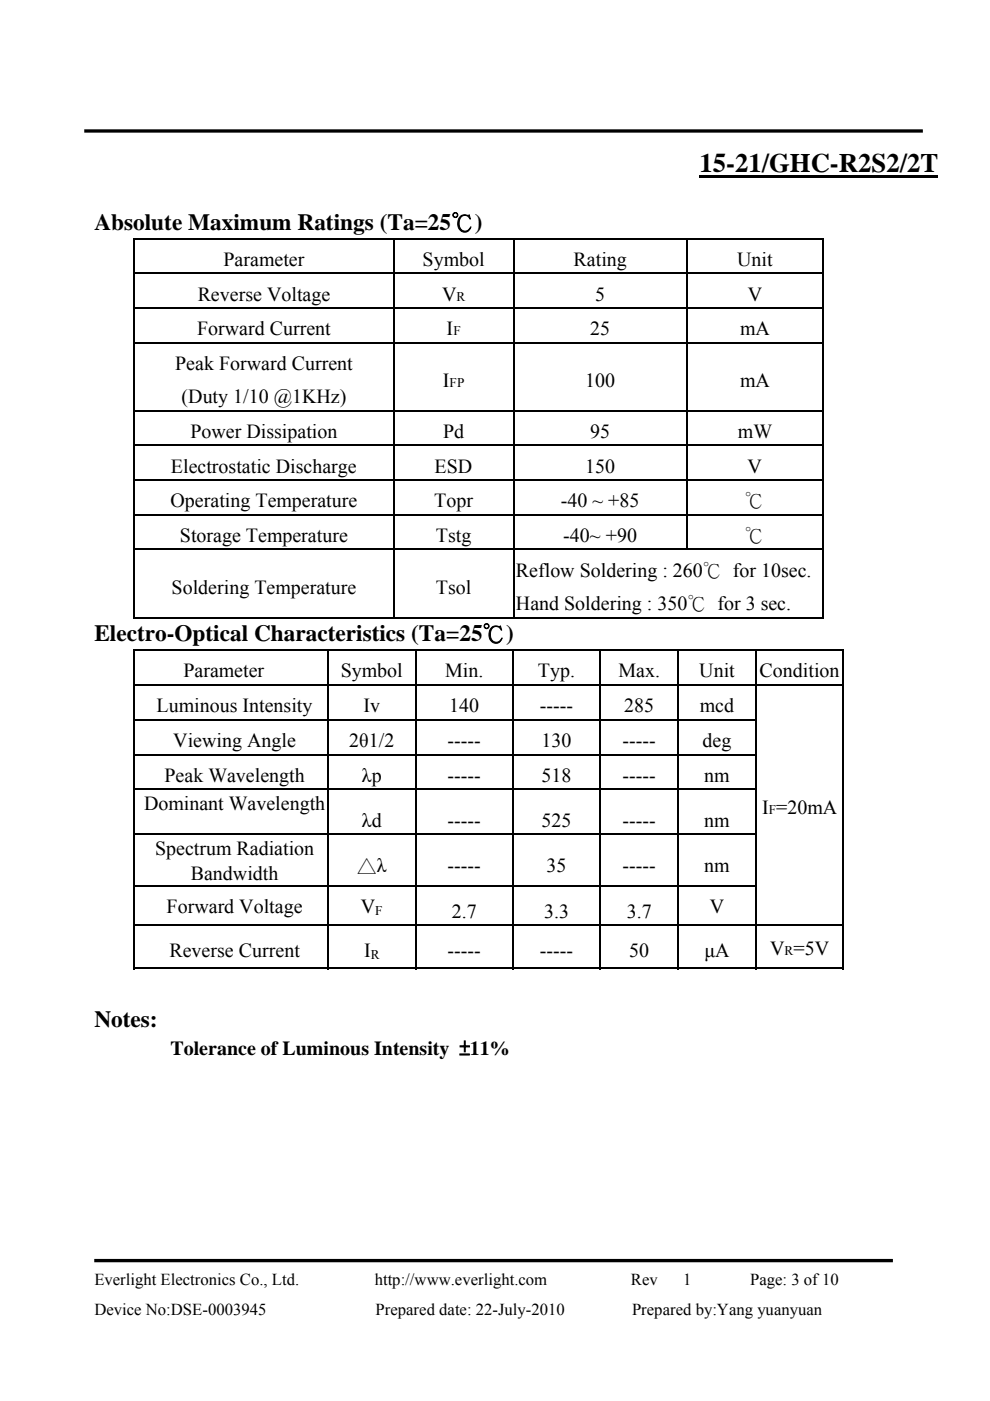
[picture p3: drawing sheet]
<svg xmlns="http://www.w3.org/2000/svg" width="210mm" height="297mm" viewBox="0 0 210 297" stroke-linecap="round" stroke-linejoin="round" font-family="sans-serif">
<defs><g id="words">
<text font-size="5.7" x="148.3" y="36.5">15-21/GHC-R2S2/2T</text>
<g font-size="4.9">
<text x="20" y="48.8">Absolute Maximum Ratings (Ta=25℃)</text>
<text x="20" y="136">Electro-Optical Characteristics (Ta=25℃)</text>
<text x="20" y="217.8">Notes:</text>
</g>
<g font-size="4.2">
<text x="47.4" y="56.4">Parameter</text>
<text x="89.6" y="56.4">Symbol</text>
<text x="121.6" y="56.4">Rating</text>
<text x="156.3" y="56.4">Unit</text>
<text x="41.9" y="63.8">Reverse Voltage</text>
<text x="93.7" y="63.8">V</text>
<text x="126.2" y="63.8">5</text>
<text x="158.5" y="63.8">V</text>
<text x="41.8" y="71.1">Forward Current</text>
<text x="94.7" y="71.1">I</text>
<text x="125.1" y="71.1">25</text>
<text x="156.9" y="71.1">mA</text>
<text x="37.1" y="78.5">Peak Forward Current</text>
<text x="93.9" y="82">I</text>
<text x="124.1" y="82">100</text>
<text x="156.9" y="82">mA</text>
<text x="38.5" y="85.5">(Duty 1/10 @1KHz)</text>
<text x="40.4" y="92.9">Power Dissipation</text>
<text x="93.9" y="92.9">Pd</text>
<text x="125.1" y="92.9">95</text>
<text x="156.5" y="92.9">mW</text>
<text x="36.2" y="100.2">Electrostatic Discharge</text>
<text x="92.1" y="100.2">ESD</text>
<text x="124" y="100.2">150</text>
<text x="158.5" y="100.2">V</text>
<text x="36.2" y="107.5">Operating Temperature</text>
<text x="92.1" y="107.5">Topr</text>
<text x="118.9" y="107.5">-40 ~ +85</text>
<text x="157.9" y="107.5">℃</text>
<text x="38.1" y="114.9">Storage Temperature</text>
<text x="92.4" y="114.9">Tstg</text>
<text x="119.4" y="114.9">-40~ +90</text>
<text x="157.9" y="114.9">℃</text>
<text x="36.4" y="125.9">Soldering Temperature</text>
<text x="92.4" y="125.9">Tsol</text>
<text x="109.4" y="122.4">Reflow Soldering : 260℃ for 10sec.</text>
<text x="109.4" y="129.4">Hand Soldering : 350℃ for 3 sec.</text>
<text x="38.9" y="143.6">Parameter</text>
<text x="72.2" y="143.6">Symbol</text>
<text x="94.4" y="143.6">Min.</text>
<text x="114.1" y="143.6">Typ.</text>
<text x="131.1" y="143.6">Max.</text>
<text x="148.3" y="143.6">Unit</text>
<text x="161.1" y="143.6">Condition</text>
<text x="33.2" y="151">Luminous Intensity</text>
<text x="77.1" y="151">Iv</text>
<text x="95.2" y="151">140</text>
<text x="114.4" y="151">-----</text>
<text x="132.3" y="151">285</text>
<text x="148.4" y="151">mcd</text>
<text x="36.7" y="158.5">Viewing Angle</text>
<text x="74" y="158.5">2θ1/2</text>
<text x="94.9" y="158.5">-----</text>
<text x="114.8" y="158.5">130</text>
<text x="132" y="158.5">-----</text>
<text x="149" y="158.5">deg</text>
<text x="34.9" y="165.8">Peak Wavelength</text>
<text x="76.8" y="165.8">λp</text>
<text x="94.9" y="165.8">-----</text>
<text x="114.8" y="165.8">518</text>
<text x="132" y="165.8">-----</text>
<text x="149.3" y="165.8">nm</text>
<text x="30.5" y="171.7">Dominant Wavelength</text>
<text x="161.6" y="172.6">I =20mA</text>
<text x="76.8" y="175.3">λd</text>
<text x="94.9" y="175.3">-----</text>
<text x="114.8" y="175.3">525</text>
<text x="132" y="175.3">-----</text>
<text x="149.3" y="175.3">nm</text>
<text x="32.9" y="181.3">Spectrum Radiation</text>
<text x="75.7" y="184.8">△λ</text>
<text x="94.9" y="184.8">-----</text>
<text x="115.9" y="184.8">35</text>
<text x="132" y="184.8">-----</text>
<text x="149.3" y="184.8">nm</text>
<text x="40.4" y="186.6">Bandwidth</text>
<text x="35.3" y="193.6">Forward Voltage</text>
<text x="76.5" y="193.6">V</text>
<text x="95.8" y="194.6">2.7</text>
<text x="115.4" y="194.6">3.3</text>
<text x="132.9" y="194.6">3.7</text>
<text x="150.5" y="193.6">V</text>
<text x="35.9" y="202.9">Reverse Current</text>
<text x="77.2" y="202.9">I</text>
<text x="94.9" y="202.9">-----</text>
<text x="114.4" y="202.9">-----</text>
<text x="133.4" y="202.9">50</text>
<text x="149.4" y="202.9">µA</text>
<text x="163.3" y="202.6">V =5V</text>
<text x="36.1" y="223.7">Tolerance of Luminous Intensity ±11%</text>
</g>
<g font-size="3.5">
<text x="20" y="272.4">Everlight Electronics Co., Ltd.</text>
<text x="79.4" y="272.4">http://www.everlight.com</text>
<text x="133.8" y="272.4">Rev</text>
<text x="144.8" y="272.4">1</text>
<text x="159" y="272.4">Page: 3 of 10</text>
<text x="20" y="278.7">Device No:DSE-0003945</text>
<text x="79.6" y="278.7">Prepared date: 22-July-2010</text>
<text x="134" y="278.7">Prepared by:Yang yuanyuan</text>
</g>
<g font-size="2.8">
<text x="96.8" y="63.8">R</text>
<text x="96.1" y="71.1">F</text>
<text x="95.3" y="82">FP</text>
<text x="163" y="172.6">F</text>
<text x="79.6" y="194.1">F</text>
<text x="78.6" y="203.4">R</text>
<text x="166.3" y="202.6">R</text>
</g>
</g></defs>
<g fill="#000">
<path d="M148.3 37.1h50.6v.5h-50.6zM28.3 50.5h.3v.3h-.3zM28.3 57.8h.3v.3h-.3zM83.4 50.5h.2v.3h-.2zM83.4 57.8h.2v.3h-.2zM108.8 50.5h.2v.3h-.2zM108.8 57.8h.2v.3h-.2zM145.5 50.5h.2v.3h-.2zM145.5 57.8h.2v.3h-.2zM174.4 50.5h.2v.3h-.2zM174.4 57.8h.2v.3h-.2zM28.3 65.2h.3v.3h-.3z"/>
<path d="M28.3 72.5h.3v.3h-.3zM83.4 65.2h.2v.3h-.2zM83.4 72.5h.2v.3h-.2zM108.8 65.2h.2v.3h-.2zM108.8 72.5h.2v.3h-.2zM145.5 65.2h.2v.3h-.2zM145.5 72.5h.2v.3h-.2zM174.4 65.2h.2v.3h-.2zM174.4 72.5h.2v.3h-.2zM28.3 86.9h.3v.3h-.3zM28.3 94.3h.3v.3h-.3zM83.4 86.9h.2v.3h-.2z"/>
<path d="M83.4 94.3h.2v.3h-.2zM108.8 86.9h.2v.3h-.2zM108.8 94.3h.2v.3h-.2zM145.5 86.9h.2v.3h-.2zM145.5 94.3h.2v.3h-.2zM174.4 86.9h.2v.3h-.2zM174.4 94.3h.2v.3h-.2zM28.3 101.6h.3v.3h-.3zM28.3 109h.3v.2h-.3zM28.3 116.3h.3v.3h-.3zM83.4 101.6h.2v.3h-.2zM83.4 109h.2v.2h-.2z"/>
<path d="M83.4 116.3h.2v.3h-.2zM108.8 101.6h.2v.3h-.2zM108.8 109h.2v.2h-.2zM108.8 116.3h.2v.3h-.2zM145.5 101.6h.2v.3h-.2zM145.5 109h.2v.2h-.2zM174.4 101.6h.2v.3h-.2zM174.4 109h.2v.2h-.2zM174.4 116.3h.2v.3h-.2zM28.2 137.7h.2v.2h-.2zM69.4 137.7h.3v.2h-.3zM88 137.7h.2v.2h-.2z"/>
<path d="M108.6 137.7h.3v.2h-.3zM127.1 137.7h.3v.2h-.3zM143.7 137.7h.2v.2h-.2zM160.1 137.7h.3v.2h-.3zM174.4 131h.2v.2h-.2zM178.7 137.7h.2v.2h-.2zM28.2 145h.2v.4h-.2zM28.2 152.4h.2v.4h-.2zM69.4 145h.3v.4h-.3zM69.4 152.4h.3v.4h-.3zM88 145h.2v.4h-.2zM88 152.4h.2v.4h-.2z"/>
<path d="M108.6 145h.3v.4h-.3zM108.6 152.4h.3v.4h-.3zM127.1 145h.3v.4h-.3zM127.1 152.4h.3v.4h-.3zM143.7 145h.2v.4h-.2zM143.7 152.4h.2v.4h-.2zM160.1 145h.3v.4h-.3zM160.1 152.4h.3v.4h-.3zM178.7 145h.2v.4h-.2zM178.7 152.4h.2v.4h-.2zM28.2 159.9h.2v.2h-.2zM28.2 167.2h.2v.3h-.2z"/>
<path d="M28.2 176.7h.2v.3h-.2zM69.4 159.9h.3v.2h-.3zM69.4 167.2h.3v.3h-.3zM69.4 176.7h.3v.3h-.3zM88 159.9h.2v.2h-.2zM88 167.2h.2v.3h-.2zM88 176.7h.2v.3h-.2zM108.6 159.9h.3v.2h-.3zM108.6 167.2h.3v.3h-.3zM108.6 176.7h.3v.3h-.3zM127.1 159.9h.3v.2h-.3zM127.1 167.2h.3v.3h-.3z"/>
<path d="M127.1 176.7h.3v.3h-.3zM143.7 159.9h.2v.2h-.2zM143.7 167.2h.2v.3h-.2zM143.7 176.7h.2v.3h-.2zM160.1 159.9h.3v.2h-.3zM160.1 167.2h.3v.3h-.3zM160.1 176.7h.3v.3h-.3zM178.7 159.9h.2v.2h-.2zM178.7 167.2h.2v.3h-.2zM178.7 176.7h.2v.3h-.2zM28.2 187.6h.2v.3h-.2zM28.2 196h.2v.3h-.2z"/>
<path d="M69.4 187.6h.3v.3h-.3zM69.4 196h.3v.3h-.3zM88 187.6h.2v.3h-.2zM88 196h.2v.3h-.2zM108.6 187.6h.3v.3h-.3zM108.6 196h.3v.3h-.3zM127.1 187.6h.3v.3h-.3zM127.1 196h.3v.3h-.3zM143.7 187.6h.2v.3h-.2zM143.7 196h.2v.3h-.2zM160.1 187.6h.3v.3h-.3zM160.1 196h.3v.3h-.3z"/>
<path d="M178.7 187.6h.2v.3h-.2zM178.7 196h.2v.3h-.2zM178.7 205.2h.2v.3h-.2z"/>
</g>
<path d="M17.9 27.8h177.8M20 267.3h169.3" fill="none" stroke="#000" stroke-width=".71" stroke-linecap="butt"/>
<g fill="none" stroke="#000" stroke-width=".25">
<path d="M28.3 50.6h55.1M28.5 50.8v7M28.5 58.1v7.1M28.6 58h54.8M83.5 50.8v7M83.5 58.1v7.1M83.6 50.6h25.2M83.6 58h25.2M108.9 50.8v7M108.9 58.1v7.1M109 50.6h36.5M109 58h36.5"/>
<path d="M145.6 50.8v7M145.6 58.1v7.1M145.7 50.6h28.7M145.7 58h28.7M174.5 50.8v7M174.5 58.1v7.1M28.5 65.5v7M28.5 72.8v14.1M28.6 65.3h54.8M28.6 72.7h54.8M83.5 65.5v7M83.5 72.8v14.1"/>
<path d="M83.6 65.3h25.2M83.6 72.7h25.2M108.9 65.5v7M108.9 72.8v14.1M109 65.3h36.5M109 72.7h36.5M145.6 65.5v7M145.6 72.8v14.1M145.7 65.3h28.7M145.7 72.7h28.7M174.5 65.5v7M174.5 72.8v14.1"/>
<path d="M28.5 87.2v7.1M28.5 94.6v7M28.6 87.1h54.8M28.6 94.4h54.8M83.5 87.2v7.1M83.5 94.6v7M83.6 87.1h25.2M83.6 94.4h25.2M108.9 87.2v7.1M108.9 94.6v7M109 87.1h36.5M109 94.4h36.5"/>
<path d="M145.6 87.2v7.1M145.6 94.6v7M145.7 87.1h28.7M145.7 94.4h28.7M174.5 87.2v7.1M174.5 94.6v7M28.5 101.9v7.1M28.5 109.2v7.1M28.5 116.6v14.6M28.6 101.7h54.8M28.6 109.1h54.8M28.6 116.4h54.8"/>
<path d="M83.5 101.9v7.1M83.5 109.2v7.1M83.5 116.6v14.6M83.6 101.7h25.2M83.6 109.1h25.2M83.6 116.4h25.2M108.9 101.9v7.1M108.9 109.2v7.1M108.9 116.6v14.6M109 101.7h36.5M109 109.1h36.5M109 116.4h65.4"/>
<path d="M145.6 101.9v7.1M145.6 109.2v7.1M145.7 101.7h28.7M145.7 109.1h28.7M174.5 101.9v7.1M174.5 109.2v7.1M174.5 116.6v14.6M28.2 137.8h41.2M28.3 137.9v7.1M28.3 131.1h55.1M69.6 137.9v7.1M69.7 137.8h18.3"/>
<path d="M83.6 131.1h25.2M88.1 137.9v7.1M88.2 137.8h20.4M108.7 137.9v7.1M108.9 137.8h18.2M109 131.1h65.4M127.3 137.9v7.1M127.4 137.8h16.3M143.8 137.9v7.1M143.9 137.8h16.2M160.3 137.9v7.1M160.4 137.8h18.3"/>
<path d="M178.8 137.9v7.1M28.3 145.4v7M28.3 152.8v7.1M28.4 160h41M69.6 145.4v7M69.6 152.8v7.1M69.7 145.1h18.3M69.7 152.6h18.3M69.7 160h18.3M88.1 145.4v7M88.1 152.8v7.1M88.2 145.1h20.4"/>
<path d="M88.2 152.6h20.4M88.2 160h20.4M108.7 145.4v7M108.7 152.8v7.1M108.9 145.1h18.2M108.9 152.6h18.2M108.9 160h18.2M127.3 145.4v7M127.3 152.8v7.1M127.4 145.1h16.3M127.4 152.6h16.3M127.4 160h16.3"/>
<path d="M143.8 145.4v7M143.8 152.8v7.1M143.9 145.1h16.2M143.9 152.6h16.2M143.9 160h16.2M160.3 145.4v7M160.3 152.8v7.1M160.4 145.1h18.3M178.8 145.4v7M178.8 152.8v7.1M28.3 160.1v7.1M28.3 167.5v9.2"/>
<path d="M28.3 177v10.6M28.4 167.3h41M69.6 160.1v7.1M69.6 167.5v9.2M69.6 177v10.6M69.7 167.3h18.3M69.7 176.8h18.3M88.1 160.1v7.1M88.1 167.5v9.2M88.1 177v10.6M88.2 167.3h20.4M88.2 176.8h20.4"/>
<path d="M108.7 160.1v7.1M108.7 167.5v9.2M108.7 177v10.6M108.9 167.3h18.2M108.9 176.8h18.2M127.3 160.1v7.1M127.3 167.5v9.2M127.3 177v10.6M127.4 167.3h16.3M127.4 176.8h16.3M143.8 160.1v7.1M143.8 167.5v9.2"/>
<path d="M143.8 177v10.6M143.9 167.3h16.2M143.9 176.8h16.2M160.3 160.1v7.1M160.3 167.5v9.2M160.3 177v10.6M178.8 160.1v7.1M178.8 167.5v9.2M178.8 177v10.6M28.3 187.9v8.1M28.3 196.3v9.2M28.4 187.8h41"/>
<path d="M28.4 196.2h41M69.6 187.9v8.1M69.6 196.3v9.2M69.7 187.8h18.3M69.7 196.2h18.3M88.1 187.9v8.1M88.1 196.3v9.2M88.2 187.8h20.4M88.2 196.2h20.4M108.7 187.9v8.1M108.7 196.3v9.2M108.9 187.8h18.2"/>
<path d="M108.9 196.2h18.2M127.3 187.9v8.1M127.3 196.3v9.2M127.4 187.8h16.3M127.4 196.2h16.3M143.8 187.9v8.1M143.8 196.3v9.2M143.9 187.8h16.2M143.9 196.2h16.2M160.3 187.9v8.1M160.3 196.3v9.2M160.4 196.2h18.3"/>
<path d="M178.8 187.9v8.1M178.8 196.3v9.2M28.2 205.3h41.2M69.7 205.3h18.3M88.2 205.3h20.4M108.9 205.3h18.2M127.4 205.3h16.3M143.9 205.3h16.2M160.4 205.3h18.3"/>
</g>
<path d="M28.4 145.2h41M28.4 152.6h41M28.4 176.8h41" fill="none" stroke="#000" stroke-width=".34"/>
<use href="#words"/>
</svg>
